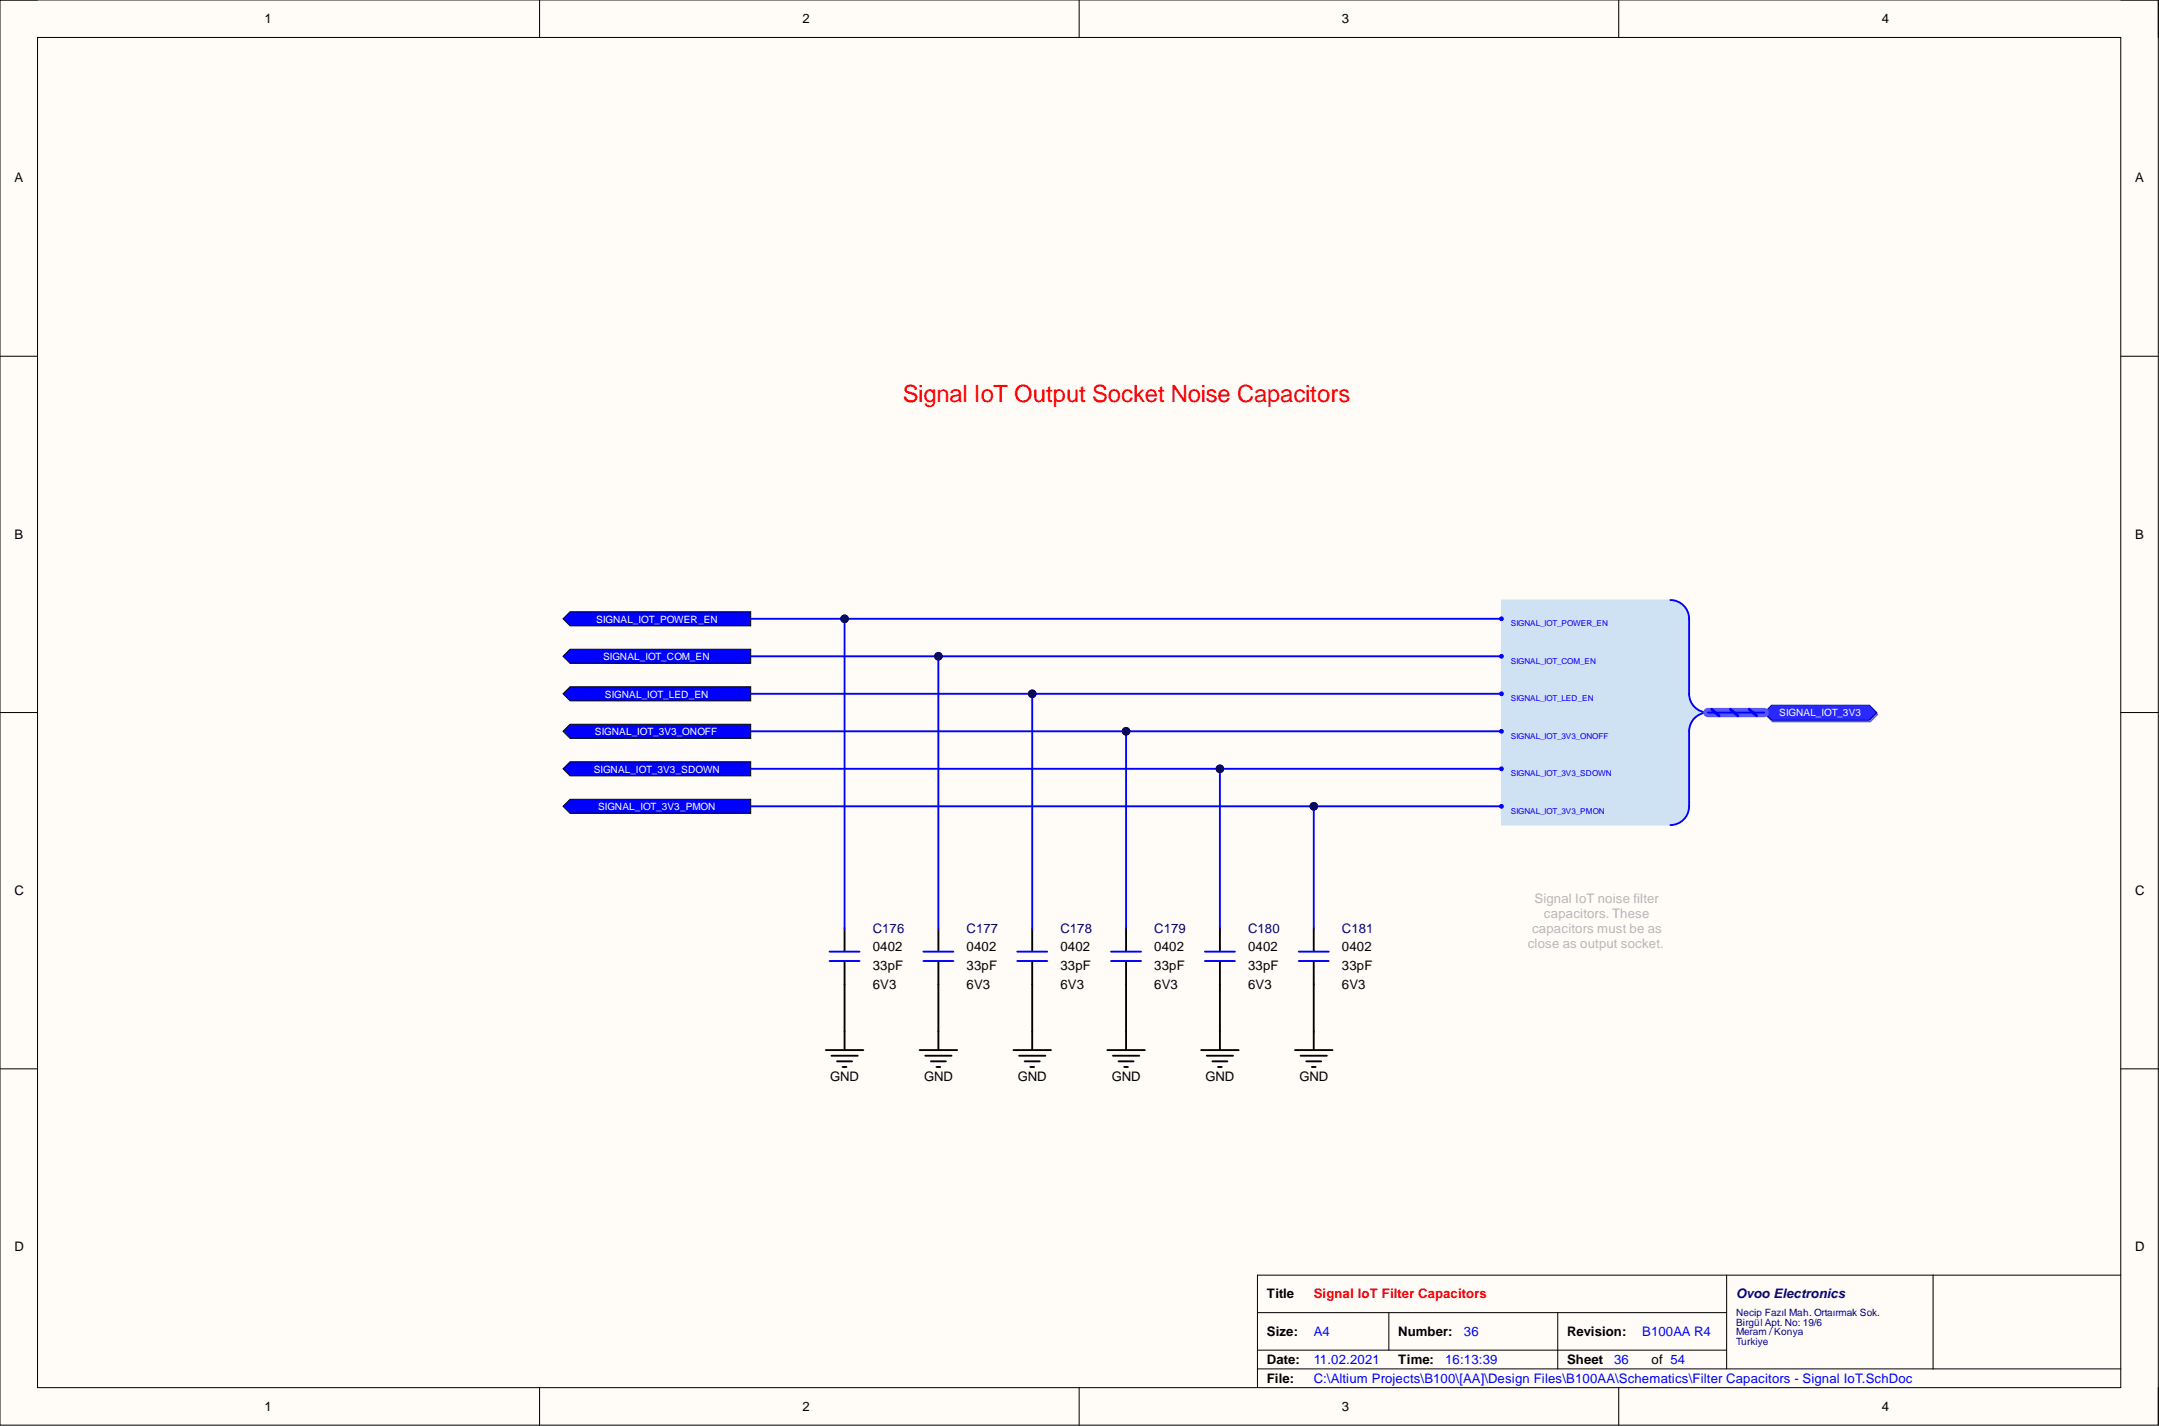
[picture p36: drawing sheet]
<svg xmlns="http://www.w3.org/2000/svg" width="292mm" height="193mm" viewBox="0 0 292 193" stroke-linecap="round" stroke-linejoin="round" font-family="sans-serif">
<defs><g id="words">
<text font-size="3.2" fill="#f00" x="122.1" y="54.4">Signal IoT Output Socket Noise Capacitors</text>
<g font-size="1.8">
<text x="35.8" y="3.1">1</text>
<text x="108.6" y="3.1">2</text>
<text x="181.6" y="3.1">3</text>
<text x="254.6" y="3.1">4</text>
<text x="1.9" y="24.7">A</text>
<text x="288.9" y="24.7">A</text>
<text x="1.9" y="72.9">B</text>
<text x="288.9" y="72.9">B</text>
<text x="1.9" y="121.1">C</text>
<text x="288.9" y="121.1">C</text>
<text x="118.1" y="128.7">0402</text>
<text x="118.1" y="131.3">33pF</text>
<text x="130.8" y="128.7">0402</text>
<text x="130.8" y="131.3">33pF</text>
<text x="143.5" y="128.7">0402</text>
<text x="143.5" y="131.3">33pF</text>
<text x="156.2" y="128.7">0402</text>
<text x="156.2" y="131.3">33pF</text>
<text x="168.9" y="128.7">0402</text>
<text x="168.9" y="131.3">33pF</text>
<text x="181.6" y="128.7">0402</text>
<text x="181.6" y="131.3">33pF</text>
<text x="118.1" y="133.8">6V3</text>
<text x="130.8" y="133.8">6V3</text>
<text x="143.5" y="133.8">6V3</text>
<text x="156.2" y="133.8">6V3</text>
<text x="168.9" y="133.8">6V3</text>
<text x="181.6" y="133.8">6V3</text>
<text x="112.3" y="146.2">GND</text>
<text x="125" y="146.2">GND</text>
<text x="137.7" y="146.2">GND</text>
<text x="150.4" y="146.2">GND</text>
<text x="163.1" y="146.2">GND</text>
<text x="175.8" y="146.2">GND</text>
<text x="1.9" y="169.3">D</text>
<text x="288.9" y="169.3">D</text>
<text x="171.4" y="175.7">Title</text>
<text x="171.4" y="180.8">Size:</text>
<text x="171.4" y="184.6">Date:</text>
<text x="189.2" y="180.8">Number:</text>
<text x="189.2" y="184.6">Time:</text>
<text x="212" y="180.8">Revision:</text>
<text x="212" y="184.6">Sheet</text>
<text x="223.4" y="184.6">of 54</text>
<text x="35.8" y="190.9">1</text>
<text x="108.6" y="190.9">2</text>
<text x="171.4" y="187.1">File:</text>
<text x="181.6" y="190.9">3</text>
<text x="254.6" y="190.9">4</text>
</g>
<g font-size="1.8" fill="#b7b7b7">
<text x="207.6" y="122.1">Signal IoT noise filter</text>
<text x="208.9" y="124.2">capacitors. These</text>
<text x="206.7" y="128.2">close as output socket.</text>
<text x="207.3" y="126.2">capacitors must be as</text>
</g>
<g font-size="1.8" fill="#000080">
<text x="118.1" y="126.2">C176</text>
<text x="130.8" y="126.2">C177</text>
<text x="143.5" y="126.2">C178</text>
<text x="156.2" y="126.2">C179</text>
<text x="168.9" y="126.2">C180</text>
<text x="181.6" y="126.2">C181</text>
<text x="234.9" y="175.7">Ovoo Electronics</text>
</g>
<text font-size="1.8" fill="#f00" x="177.7" y="175.7">Signal IoT Filter Capacitors</text>
<g font-size="1.8" fill="#00f">
<text x="177.7" y="184.6">11.02.2021</text>
<text x="177.7" y="180.8">A4</text>
<text x="195.5" y="184.6">16:13:39</text>
<text x="198.1" y="180.8">36</text>
<text x="218.4" y="184.6">36</text>
<text x="222.2" y="180.8">B100AA R4</text>
<text x="177.7" y="187.1">C:\Altium Projects\B100\[AA]\Design Files\B100AA\Schematics\Filter Capacitors - Signal IoT.SchDoc</text>
</g>
<g font-size="1.4" fill="#fff">
<text x="80.7" y="84.2">SIGNAL_IOT_POWER_EN</text>
<text x="81.6" y="89.3">SIGNAL_IOT_COM_EN</text>
<text x="81.8" y="94.4">SIGNAL_IOT_LED_EN</text>
<text x="80.5" y="99.5">SIGNAL_IOT_3V3_ONOFF</text>
<text x="240.7" y="96.9">SIGNAL_IOT_3V3</text>
<text x="80.3" y="104.5">SIGNAL_IOT_3V3_SDOWN</text>
<text x="80.9" y="109.6">SIGNAL_IOT_3V3_PMON</text>
</g>
<g font-size="1.4" fill="#000080">
<text x="234.9" y="178.1">Necip Fazıl Mah. Ortaırmak Sok.</text>
<text x="234.9" y="179.4">Birgül Apt. No: 19/6</text>
<text x="234.9" y="180.7">Meram / Konya</text>
<text x="234.9" y="181.9">Turkiye</text>
</g>
<g font-size="1.1" fill="#00f">
<text x="204.4" y="89.8">SIGNAL_IOT_COM_EN</text>
<text x="204.4" y="84.8">SIGNAL_IOT_POWER_EN</text>
<text x="204.4" y="94.9">SIGNAL_IOT_LED_EN</text>
<text x="204.4" y="100">SIGNAL_IOT_3V3_ONOFF</text>
<text x="204.4" y="105.1">SIGNAL_IOT_3V3_SDOWN</text>
<text x="204.4" y="110.1">SIGNAL_IOT_3V3_PMON</text>
</g>
</g></defs>
<path d="M0 0h292v192.9h-292z" fill-rule="evenodd" fill="#fffcf8"/>
<path d="M0 0h292v192.9h-292z" fill="none" stroke="#000" stroke-width=".14"/>
<path d="M5.1 5.1h281.8v182.7h-281.8z" fill-rule="evenodd" fill="#fffcf8"/>
<g fill="none" stroke="#000" stroke-width=".14">
<path d="M0 0h5.1M73 0v5.1M146 0v5.1M219 0v5.1M286.9 0h5.1v5.1M5.1 5.1h281.8v182.7h-281.8zM0 48.2h5.1M286.9 48.2h5.1M0 96.4h5.1M286.9 96.4h5.1M0 144.6h5.1M286.9 144.6h5.1"/>
<path d="M170.1 177.6h63.5M187.9 177.6v5.1M210.8 177.6v7.6M233.6 172.6v12.6M261.5 172.6v12.6M286.9 172.6h-116.8v15.2M73 187.8v5.1M146 187.8v5.1M170.1 185.2h116.8M170.1 182.7h63.5M219 187.8v5.1M292 187.8v5.1"/>
</g>
<g fill="none" stroke="#000" stroke-width=".25">
<path d="M114.3 125.6v3.1M114.3 130.2v3M114.3 139.6v2.5M127 125.6v3.1M127 130.2v3M127 139.6v2.5M139.7 125.6v3.1M139.7 130.2v3M139.7 139.6v2.5M152.4 125.6v3.1M152.4 130.2v3M152.4 139.6v2.5"/>
<path d="M165 125.6v3.1M165 130.2v3M165 139.6v2.5M177.7 125.6v3.1M177.7 130.2v3M177.7 139.6v2.5M111.7 142.1h5.1M112.5 142.9h3.5M113.2 143.6h2.1M114 144.4h.5M124.4 142.1h5.1M125.2 142.9h3.5"/>
<path d="M125.9 143.6h2.1M126.7 144.4h.5M137.1 142.1h5.1M137.9 142.9h3.5M138.6 143.6h2.1M139.4 144.4h.5M149.8 142.1h5.1M150.6 142.9h3.5M151.3 143.6h2.1M152.1 144.4h.5M162.5 142.1h5.1M163.3 142.9h3.5"/>
<path d="M164 143.6h2.1M164.8 144.4h.5M175.2 142.1h5.1M176 142.9h3.5M176.7 143.6h2.1M177.5 144.4h.5"/>
</g>
<path d="M112.2 128.8h4.1M112.2 130h4.1M124.9 128.8h4.1M124.9 130h4.1M137.6 128.8h4.1M137.6 130h4.1M150.3 128.8h4.1M150.3 130h4.1M163 128.8h4.1M163 130h4.1M175.7 128.8h4.1M175.7 130h4.1" fill="none" stroke="#00f" stroke-width=".25"/>
<path d="M76.2 83.7l.9-.9h24.5v1.9h-24.5z" fill-rule="evenodd" fill="#00f"/>
<path d="M76.2 83.7l.9-.9h24.5v1.9h-24.5z" fill="none" stroke="#000" stroke-width=".14"/>
<path d="M76.2 88.8l.9-.9h24.5v1.9h-24.5z" fill-rule="evenodd" fill="#00f"/>
<path d="M76.2 88.8l.9-.9h24.5v1.9h-24.5z" fill="none" stroke="#000" stroke-width=".14"/>
<path d="M76.2 93.9l.9-1h24.5v1.9h-24.5z" fill-rule="evenodd" fill="#00f"/>
<path d="M76.2 93.9l.9-1h24.5v1.9h-24.5z" fill="none" stroke="#000" stroke-width=".14"/>
<path d="M76.2 99l.9-1h24.5v1.9h-24.5z" fill-rule="evenodd" fill="#00f"/>
<path d="M76.2 99l.9-1h24.5v1.9h-24.5z" fill="none" stroke="#000" stroke-width=".14"/>
<path d="M76.2 104l.9-.9h24.5v1.9h-24.5z" fill-rule="evenodd" fill="#00f"/>
<path d="M76.2 104l.9-.9h24.5v1.9h-24.5z" fill="none" stroke="#000" stroke-width=".14"/>
<path d="M76.2 109.1l.9-.9h24.5v1.9h-24.5z" fill-rule="evenodd" fill="#00f"/>
<path d="M76.2 109.1l.9-.9h24.5v1.9h-24.5z" fill="none" stroke="#000" stroke-width=".14"/>
<path d="M203.1 81.2h22.9l1.3 .3 .9 1 .3 1.2v10.8l.7 1.1 1.2 .8-1.2 .9-.7 1v10.8l-.3 1.3-.9 .9-1.3 .3h-22.9z" fill-rule="evenodd" fill="#cfe2f3"/>
<path d="M203.1 81.2h22.9l1.3 .3 .9 1 .3 1.2v10.8l.7 1.1 1.2 .8-1.2 .9-.7 1v10.8l-.3 1.3-.9 .9-1.3 .3h-22.9z" fill="none" stroke="#cfe2f3" stroke-width=".14"/>
<path d="M226 81.2a2.54 2.54 0 0 1 2.5 2.5v10.2a2.54 2.54 0 0 0 2.6 2.5 2.55 2.55 0 0 0-2.6 2.6v10.1a2.53 2.53 0 0 1-2.5 2.5" fill="none" stroke="#00f" stroke-width=".25"/>
<circle cx="203.1" cy="88.8" r=".26" fill="#00f"/>
<circle cx="203.1" cy="88.8" r=".26" fill="none" stroke="#00f" stroke-width=".14"/>
<circle cx="203.1" cy="83.7" r=".26" fill="#00f"/>
<circle cx="203.1" cy="83.7" r=".26" fill="none" stroke="#00f" stroke-width=".14"/>
<circle cx="203.1" cy="93.9" r=".26" fill="#00f"/>
<circle cx="203.1" cy="93.9" r=".26" fill="none" stroke="#00f" stroke-width=".14"/>
<circle cx="203.1" cy="104" r=".26" fill="#00f"/>
<circle cx="203.1" cy="104" r=".26" fill="none" stroke="#00f" stroke-width=".14"/>
<circle cx="203.1" cy="99" r=".26" fill="#00f"/>
<circle cx="203.1" cy="99" r=".26" fill="none" stroke="#00f" stroke-width=".14"/>
<circle cx="203.1" cy="109.1" r=".26" fill="#00f"/>
<circle cx="203.1" cy="109.1" r=".26" fill="none" stroke="#00f" stroke-width=".14"/>
<path d="M238.8 96.7l1-1h13.3l.9 1-.9 1h-13.3z" fill-rule="evenodd" fill="#7474ca"/>
<path d="M238.8 96.7l1-1h13.3l.9 1-.9 1h-13.3z" fill="none" stroke="#6060b6" stroke-width=".14"/>
<path d="M238.7 96.4l1-1h13.2l1 1-1 1h-13.2z" fill-rule="evenodd" fill="#2828ff"/>
<path d="M238.7 96.4l1-1h13.2l1 1-1 1h-13.2z" fill="none" stroke="#00009b" stroke-width=".14"/>
<path d="M177.7 109.1v16.5" fill="none" stroke="#00f" stroke-width=".25"/>
<circle cx="177.7" cy="109.1" r=".51" fill="#000080"/>
<circle cx="177.7" cy="109.1" r=".51" fill="none" stroke="#000080" stroke-width=".14"/>
<path d="M231.1 96.4h7.6" fill="none" stroke="#5a5aff" stroke-width="1.3"/>
<path d="M231.6 96l1 .9M234.1 96l1 .9M236.7 96l1 .9" fill="none" stroke="#00f" stroke-width=".38"/>
<path d="M231.1 96.4h7.6M101.6 109.1h101.5" fill="none" stroke="#00f" stroke-width=".25"/>
<circle cx="177.7" cy="109.1" r=".51" fill="#000080"/>
<circle cx="177.7" cy="109.1" r=".51" fill="none" stroke="#000080" stroke-width=".14"/>
<path d="M101.6 104h101.5" fill="none" stroke="#00f" stroke-width=".25"/>
<circle cx="165" cy="104" r=".51" fill="#000080"/>
<circle cx="165" cy="104" r=".51" fill="none" stroke="#000080" stroke-width=".14"/>
<path d="M101.6 99h101.5" fill="none" stroke="#00f" stroke-width=".25"/>
<circle cx="152.4" cy="99" r=".51" fill="#000080"/>
<circle cx="152.4" cy="99" r=".51" fill="none" stroke="#000080" stroke-width=".14"/>
<path d="M101.6 93.9h101.5" fill="none" stroke="#00f" stroke-width=".25"/>
<circle cx="139.7" cy="93.9" r=".51" fill="#000080"/>
<circle cx="139.7" cy="93.9" r=".51" fill="none" stroke="#000080" stroke-width=".14"/>
<path d="M101.6 88.8h101.5" fill="none" stroke="#00f" stroke-width=".25"/>
<circle cx="127" cy="88.8" r=".51" fill="#000080"/>
<circle cx="127" cy="88.8" r=".51" fill="none" stroke="#000080" stroke-width=".14"/>
<path d="M101.6 83.7h101.5" fill="none" stroke="#00f" stroke-width=".25"/>
<circle cx="114.3" cy="83.7" r=".51" fill="#000080"/>
<circle cx="114.3" cy="83.7" r=".51" fill="none" stroke="#000080" stroke-width=".14"/>
<path d="M114.3 133.2v6.4" fill="none" stroke="#000" stroke-width=".25"/>
<path d="M114.3 83.7v41.9" fill="none" stroke="#00f" stroke-width=".25"/>
<circle cx="114.3" cy="83.7" r=".51" fill="#000080"/>
<circle cx="114.3" cy="83.7" r=".51" fill="none" stroke="#000080" stroke-width=".14"/>
<path d="M127 133.2v6.4" fill="none" stroke="#000" stroke-width=".25"/>
<path d="M127 88.8v36.8" fill="none" stroke="#00f" stroke-width=".25"/>
<circle cx="127" cy="88.8" r=".51" fill="#000080"/>
<circle cx="127" cy="88.8" r=".51" fill="none" stroke="#000080" stroke-width=".14"/>
<path d="M139.7 133.2v6.4" fill="none" stroke="#000" stroke-width=".25"/>
<path d="M139.7 93.9v31.7" fill="none" stroke="#00f" stroke-width=".25"/>
<circle cx="139.7" cy="93.9" r=".51" fill="#000080"/>
<circle cx="139.7" cy="93.9" r=".51" fill="none" stroke="#000080" stroke-width=".14"/>
<path d="M152.4 133.2v6.4" fill="none" stroke="#000" stroke-width=".25"/>
<path d="M152.4 99v26.6" fill="none" stroke="#00f" stroke-width=".25"/>
<circle cx="152.4" cy="99" r=".51" fill="#000080"/>
<circle cx="152.4" cy="99" r=".51" fill="none" stroke="#000080" stroke-width=".14"/>
<path d="M165 133.2v6.4" fill="none" stroke="#000" stroke-width=".25"/>
<path d="M165 104v21.6" fill="none" stroke="#00f" stroke-width=".25"/>
<circle cx="165" cy="104" r=".51" fill="#000080"/>
<circle cx="165" cy="104" r=".51" fill="none" stroke="#000080" stroke-width=".14"/>
<path d="M177.7 133.2v6.4" fill="none" stroke="#000" stroke-width=".25"/>
<use href="#words"/>
</svg>
